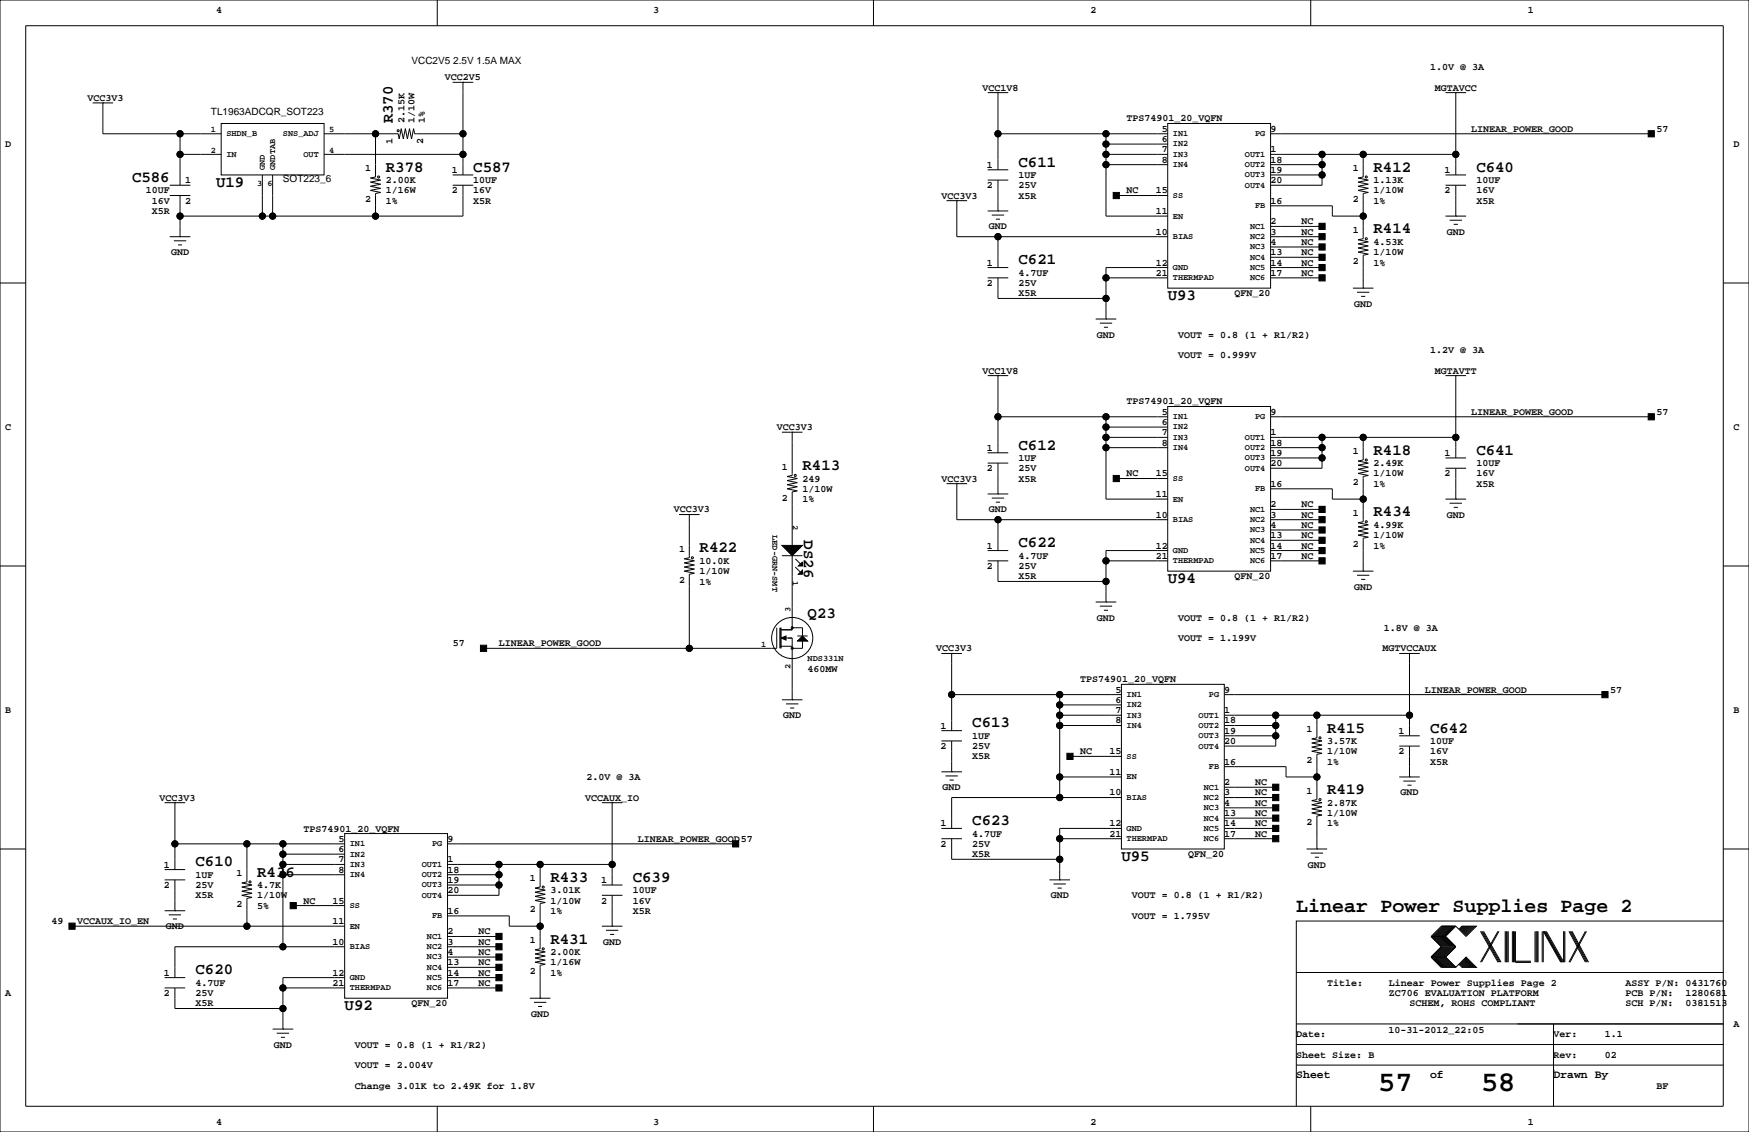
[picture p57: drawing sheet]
<svg xmlns="http://www.w3.org/2000/svg" width="432mm" height="279mm" viewBox="0 0 432 279" stroke-linecap="round" stroke-linejoin="round" font-family="sans-serif">
<defs><g id="words">
<g font-size="7.1">
<text x="340.3" y="269.3">57</text>
<text x="365.7" y="269.3">58</text>
</g>
<text font-size="4.9" x="320" y="225.1">Linear Power Supplies Page 2</text>
<g font-size="3.9">
<text x="97" y="30.5" transform="rotate(-90 97 30.5)">R370</text>
<text x="251.5" y="41.1">C611</text>
<text x="32.6" y="44.9">C586</text>
<text x="53.3" y="46.2">U19</text>
<text x="95.2" y="42.4">R378</text>
<text x="116.8" y="42.4">C587</text>
<text x="339.1" y="42.4">R412</text>
<text x="364.5" y="42.4">C640</text>
<text x="339.1" y="57.6">R414</text>
<text x="251.5" y="65.2">C621</text>
<text x="288.3" y="74.1">U93</text>
<text x="251.5" y="111">C612</text>
<text x="339.1" y="112.2">R418</text>
<text x="364.5" y="112.2">C641</text>
<text x="198.1" y="116">R413</text>
<text x="339.1" y="127.5">R434</text>
<text x="172.7" y="136.4">R422</text>
<text x="198.5" y="133.3" transform="rotate(90 198.5 133.3)">DS26</text>
<text x="251.5" y="135.1">C622</text>
<text x="288.3" y="144">U94</text>
<text x="199.4" y="152.6">Q23</text>
<text x="240" y="179.5">C613</text>
<text x="327.7" y="180.8">R415</text>
<text x="353.1" y="180.8">C642</text>
<text x="327.7" y="196.1">R419</text>
<text x="240" y="203.7">C623</text>
<text x="48.3" y="213.8">C610</text>
<text x="276.9" y="212.6">U95</text>
<text x="63.5" y="216.4">R436</text>
<text x="135.9" y="217.6">R433</text>
<text x="156.2" y="217.6">C639</text>
<text x="135.9" y="232.9">R431</text>
<text x="48.3" y="240.5">C620</text>
<text x="85.1" y="249.4">U92</text>
</g>
<g font-size="2.8">
<text x="320" y="266.1">Sheet</text>
<text x="353.1" y="266.1">of</text>
<text x="383.5" y="266.1">Drawn By</text>
</g>
<g font-size="2.5">
<text x="53.3" y="3.3">4</text>
<text x="161.3" y="3.3">3</text>
<text x="269.2" y="3.3">2</text>
<text x="377.2" y="3.3">1</text>
<text x="101.6" y="15.8">VCC2V5 2.5V 1.5A MAX</text>
<text x="353.1" y="17.3">1.0V @ 3A</text>
<text x="109.9" y="19.8">VCC2V5</text>
<text x="242.6" y="22.4">VCC1V8</text>
<text x="354.2" y="22.4">MGTAVCC</text>
<text x="21.6" y="24.9">VCC3V3</text>
<text x="52.1" y="28.5">TL1963ADCQR_SOT223</text>
<text x="278.1" y="30">TPS74901_20_VQFN</text>
<text x="96.9" y="35.6" transform="rotate(-90 96.9 35.6)">1</text>
<text x="99.8" y="30.5" transform="rotate(-90 99.8 30.5)">2.15K</text>
<text x="102.4" y="30.5" transform="rotate(-90 102.4 30.5)">1/10W</text>
<text x="104.5" y="35.6" transform="rotate(-90 104.5 35.6)">2</text>
<text x="104.9" y="30.5" transform="rotate(-90 104.9 30.5)">1%</text>
<text x="286.8" y="35.1">6</text>
<text x="286.8" y="32.5">5</text>
<text x="313.7" y="32.5">9</text>
<text x="363.2" y="32.5">LINEAR_POWER_GOOD</text>
<text x="408.9" y="32.5">57</text>
<text x="1.3" y="36.3">D</text>
<text x="243.6" y="41.4">1</text>
<text x="286.8" y="40.1">8</text>
<text x="286.8" y="37.6">7</text>
<text x="313.7" y="40.1">18</text>
<text x="313.7" y="37.6">1</text>
<text x="428" y="36.3">D</text>
<text x="36" y="47.8">10UF</text>
<text x="45.7" y="45.2">1</text>
<text x="69.8" y="45">SOT223_6</text>
<text x="90.2" y="42.3">1</text>
<text x="95.2" y="45.2">2.00K</text>
<text x="95.2" y="47.8">1/16W</text>
<text x="111.5" y="47.8">2</text>
<text x="111.5" y="42.7">1</text>
<text x="116.8" y="45.2">10UF</text>
<text x="116.8" y="47.8">16V</text>
<text x="243.6" y="46.5">2</text>
<text x="251.5" y="46.5">25V</text>
<text x="251.5" y="43.9">1UF</text>
<text x="278.1" y="47.8">NC</text>
<text x="285.3" y="47.8">15</text>
<text x="313.7" y="45.2">20</text>
<text x="313.7" y="42.7">19</text>
<text x="334" y="42.3">1</text>
<text x="339.1" y="45.2">1.13K</text>
<text x="339.1" y="47.8">1/10W</text>
<text x="356.7" y="42.7">1</text>
<text x="356.7" y="47.8">2</text>
<text x="364.5" y="47.8">16V</text>
<text x="364.5" y="45.2">10UF</text>
<text x="37.5" y="50.3">16V</text>
<text x="37.5" y="52.8">X5R</text>
<text x="45.7" y="50.3">2</text>
<text x="90.2" y="49.9">2</text>
<text x="95.2" y="50.3">1%</text>
<text x="116.8" y="50.3">X5R</text>
<text x="232.4" y="49">VCC3V3</text>
<text x="251.5" y="49">X5R</text>
<text x="285.3" y="52.8">11</text>
<text x="313.7" y="50.3">16</text>
<text x="334" y="49.9">2</text>
<text x="339.1" y="50.3">1%</text>
<text x="364.5" y="50.3">X5R</text>
<text x="244.2" y="56.6">GND</text>
<text x="285.3" y="57.9">10</text>
<text x="313.7" y="57.9">3</text>
<text x="313.7" y="55.4">2</text>
<text x="321.3" y="57.9">NC</text>
<text x="321.3" y="55.4">NC</text>
<text x="334" y="57.5">1</text>
<text x="357.2" y="57.9">GND</text>
<text x="42.2" y="63">GND</text>
<text x="243.6" y="65.5">1</text>
<text x="285.3" y="65.5">12</text>
<text x="313.7" y="65.5">14</text>
<text x="313.7" y="63">13</text>
<text x="313.7" y="60.5">4</text>
<text x="321.3" y="60.5">NC</text>
<text x="321.3" y="63">NC</text>
<text x="321.3" y="65.5">NC</text>
<text x="334" y="65.1">2</text>
<text x="339.1" y="60.5">4.53K</text>
<text x="339.1" y="63">1/10W</text>
<text x="339.1" y="65.5">1%</text>
<text x="243.6" y="70.6">2</text>
<text x="251.5" y="68.1">4.7UF</text>
<text x="251.5" y="70.6">25V</text>
<text x="285.3" y="68.1">21</text>
<text x="313.7" y="68.1">17</text>
<text x="321.3" y="68.1">NC</text>
<text x="251.5" y="73.2">X5R</text>
<text x="304.8" y="73.2">QFN_20</text>
<text x="334.3" y="75.7">GND</text>
<text x="270.8" y="83.3">GND</text>
<text x="290.8" y="83.3">VOUT = 0.8 (1 + R1/R2)</text>
<text x="290.8" y="88.4">VOUT = 0.999V</text>
<text x="353.1" y="87.1">1.2V @ 3A</text>
<text x="242.6" y="92.2">VCC1V8</text>
<text x="354.2" y="92.2">MGTAVTT</text>
<text x="278.1" y="99.8">TPS74901_20_VQFN</text>
<text x="1.3" y="106.2">C</text>
<text x="191.8" y="106.2">VCC3V3</text>
<text x="286.8" y="102.4">5</text>
<text x="286.8" y="104.9">6</text>
<text x="286.8" y="107.4">7</text>
<text x="313.7" y="107.4">1</text>
<text x="313.7" y="102.4">9</text>
<text x="363.2" y="102.4">LINEAR_POWER_GOOD</text>
<text x="408.9" y="102.4">57</text>
<text x="428" y="106.2">C</text>
<text x="243.6" y="111.3">1</text>
<text x="251.5" y="113.8">1UF</text>
<text x="286.8" y="110">8</text>
<text x="313.7" y="110">18</text>
<text x="313.7" y="112.5">19</text>
<text x="334" y="112.1">1</text>
<text x="356.7" y="112.5">1</text>
<text x="193" y="115.9">1</text>
<text x="198.1" y="118.9">249</text>
<text x="232.4" y="118.9">VCC3V3</text>
<text x="243.6" y="116.3">2</text>
<text x="251.5" y="116.3">25V</text>
<text x="251.5" y="118.9">X5R</text>
<text x="278.1" y="117.6">NC</text>
<text x="285.3" y="117.6">15</text>
<text x="313.7" y="115.1">20</text>
<text x="334" y="119.7">2</text>
<text x="339.1" y="115.1">2.49K</text>
<text x="339.1" y="117.6">1/10W</text>
<text x="356.7" y="117.6">2</text>
<text x="364.5" y="115.1">10UF</text>
<text x="364.5" y="117.6">16V</text>
<text x="193" y="123.5">2</text>
<text x="198.1" y="121.4">1/10W</text>
<text x="198.1" y="124">1%</text>
<text x="285.3" y="122.7">11</text>
<text x="313.7" y="120.1">16</text>
<text x="313.7" y="125.2">2</text>
<text x="321.3" y="125.2">NC</text>
<text x="339.1" y="120.1">1%</text>
<text x="364.5" y="120.1">X5R</text>
<text x="166.4" y="126.5">VCC3V3</text>
<text x="244.2" y="126.5">GND</text>
<text x="285.3" y="127.8">10</text>
<text x="313.7" y="127.8">3</text>
<text x="313.7" y="130.3">4</text>
<text x="321.3" y="130.3">NC</text>
<text x="321.3" y="127.8">NC</text>
<text x="334" y="127.3">1</text>
<text x="339.1" y="130.3">4.99K</text>
<text x="357.2" y="127.8">GND</text>
<text x="167.6" y="136.2">1</text>
<text x="243.6" y="135.4">1</text>
<text x="251.5" y="137.9">4.7UF</text>
<text x="285.3" y="135.4">12</text>
<text x="285.3" y="137.9">21</text>
<text x="313.7" y="132.8">13</text>
<text x="313.7" y="135.4">14</text>
<text x="313.7" y="137.9">17</text>
<text x="321.3" y="137.9">NC</text>
<text x="321.3" y="135.4">NC</text>
<text x="321.3" y="132.8">NC</text>
<text x="334" y="135">2</text>
<text x="339.1" y="132.8">1/10W</text>
<text x="339.1" y="135.4">1%</text>
<text x="167.6" y="143.9">2</text>
<text x="172.7" y="141.7">1/10W</text>
<text x="172.7" y="139.2">10.0K</text>
<text x="243.6" y="140.5">2</text>
<text x="251.5" y="143">X5R</text>
<text x="251.5" y="140.5">25V</text>
<text x="304.8" y="143">QFN_20</text>
<text x="172.7" y="144.3">1%</text>
<text x="334.3" y="145.5">GND</text>
<text x="270.8" y="153.2">GND</text>
<text x="290.8" y="153.2">VOUT = 0.8 (1 + R1/R2)</text>
<text x="341.6" y="155.7">1.8V @ 3A</text>
<text x="111.8" y="159.5">57</text>
<text x="123.2" y="159.5">LINEAR_POWER_GOOD</text>
<text x="231.1" y="160.8">VCC3V3</text>
<text x="290.8" y="158.2">VOUT = 1.199V</text>
<text x="341.3" y="160.8">MGTVCCAUX</text>
<text x="199.4" y="165.9">460MW</text>
<text x="266.7" y="168.4">TPS74901_20_VQFN</text>
<text x="275.4" y="173.5">6</text>
<text x="275.4" y="170.9">5</text>
<text x="302.3" y="170.9">9</text>
<text x="351.8" y="170.9">LINEAR_POWER_GOOD</text>
<text x="397.5" y="170.9">57</text>
<text x="1.3" y="176">B</text>
<text x="193.4" y="177.3">GND</text>
<text x="232.2" y="179.8">1</text>
<text x="275.4" y="178.6">8</text>
<text x="275.4" y="176">7</text>
<text x="302.3" y="178.6">18</text>
<text x="302.3" y="176">1</text>
<text x="428" y="176">B</text>
<text x="232.2" y="184.9">2</text>
<text x="240" y="184.9">25V</text>
<text x="240" y="182.4">1UF</text>
<text x="302.3" y="183.6">20</text>
<text x="302.3" y="181.1">19</text>
<text x="322.6" y="180.7">1</text>
<text x="327.7" y="183.6">3.57K</text>
<text x="345.2" y="181.1">1</text>
<text x="353.1" y="183.6">10UF</text>
<text x="240" y="187.5">X5R</text>
<text x="266.7" y="186.2">NC</text>
<text x="273.9" y="186.2">15</text>
<text x="273.9" y="191.3">11</text>
<text x="302.3" y="188.7">16</text>
<text x="322.6" y="188.3">2</text>
<text x="327.7" y="186.2">1/10W</text>
<text x="327.7" y="188.7">1%</text>
<text x="345.2" y="186.2">2</text>
<text x="353.1" y="188.7">X5R</text>
<text x="353.1" y="186.2">16V</text>
<text x="39.4" y="197.6">VCC3V3</text>
<text x="144.5" y="197.6">VCCAUX_IO</text>
<text x="144.8" y="192.5">2.0V @ 3A</text>
<text x="232.7" y="195.1">GND</text>
<text x="273.9" y="196.3">10</text>
<text x="302.3" y="196.3">3</text>
<text x="302.3" y="193.8">2</text>
<text x="309.9" y="196.3">NC</text>
<text x="309.9" y="193.8">NC</text>
<text x="322.6" y="195.9">1</text>
<text x="345.8" y="196.3">GND</text>
<text x="232.2" y="204">1</text>
<text x="273.9" y="204">12</text>
<text x="302.3" y="204">14</text>
<text x="302.3" y="201.4">13</text>
<text x="302.3" y="198.9">4</text>
<text x="309.9" y="198.9">NC</text>
<text x="309.9" y="201.4">NC</text>
<text x="309.9" y="204">NC</text>
<text x="322.6" y="203.5">2</text>
<text x="327.7" y="198.9">2.87K</text>
<text x="327.7" y="201.4">1/10W</text>
<text x="327.7" y="204">1%</text>
<text x="74.9" y="205.2">TPS74901_20_VQFN</text>
<text x="83.6" y="207.8">5</text>
<text x="110.5" y="207.8">9</text>
<text x="157.5" y="207.8">LINEAR_POWER_GOOD57</text>
<text x="232.2" y="209">2</text>
<text x="240" y="206.5">4.7UF</text>
<text x="240" y="209">25V</text>
<text x="273.9" y="206.5">21</text>
<text x="302.3" y="206.5">17</text>
<text x="309.9" y="206.5">NC</text>
<text x="40.4" y="214.1">1</text>
<text x="83.6" y="210.3">6</text>
<text x="83.6" y="212.9">7</text>
<text x="83.6" y="215.4">8</text>
<text x="110.5" y="212.9">1</text>
<text x="110.5" y="215.4">18</text>
<text x="240" y="211.6">X5R</text>
<text x="293.4" y="211.6">QFN_20</text>
<text x="322.9" y="214.1">GND</text>
<text x="40.4" y="219.2">2</text>
<text x="48.3" y="216.7">1UF</text>
<text x="48.3" y="219.2">25V</text>
<text x="48.3" y="221.7">X5R</text>
<text x="58.4" y="216.2">1</text>
<text x="63.5" y="219.2">4.7K</text>
<text x="63.5" y="221.7">1/10W</text>
<text x="110.5" y="217.9">19</text>
<text x="110.5" y="220.5">20</text>
<text x="130.8" y="217.5">1</text>
<text x="135.9" y="220.5">3.01K</text>
<text x="148.4" y="217.9">1</text>
<text x="156.2" y="220.5">10UF</text>
<text x="259.4" y="221.7">GND</text>
<text x="279.4" y="221.7">VOUT = 0.8 (1 + R1/R2)</text>
<text x="58.4" y="223.9">2</text>
<text x="63.5" y="224.3">5%</text>
<text x="74.9" y="223">NC</text>
<text x="82.1" y="223">15</text>
<text x="110.5" y="225.6">16</text>
<text x="130.8" y="225.1">2</text>
<text x="135.9" y="223">1/10W</text>
<text x="135.9" y="225.6">1%</text>
<text x="148.4" y="223">2</text>
<text x="156.2" y="223">16V</text>
<text x="156.2" y="225.6">X5R</text>
<text x="279.4" y="226.8">VOUT = 1.795V</text>
<text x="12.7" y="228.1">49</text>
<text x="19" y="228.1">VCCAUX_IO_EN</text>
<text x="41" y="229.4">GND</text>
<text x="82.1" y="233.2">10</text>
<text x="82.1" y="228.1">11</text>
<text x="110.5" y="230.6">2</text>
<text x="110.5" y="233.2">3</text>
<text x="118.1" y="230.6">NC</text>
<text x="118.1" y="233.2">NC</text>
<text x="130.8" y="232.8">1</text>
<text x="148.9" y="233.2">GND</text>
<text x="110.5" y="235.7">4</text>
<text x="110.5" y="238.3">13</text>
<text x="118.1" y="238.3">NC</text>
<text x="118.1" y="235.7">NC</text>
<text x="135.9" y="235.7">2.00K</text>
<text x="135.9" y="238.3">1/16W</text>
<text x="1.3" y="245.9">A</text>
<text x="40.4" y="245.9">2</text>
<text x="40.4" y="240.8">1</text>
<text x="48.3" y="245.9">25V</text>
<text x="48.3" y="243.3">4.7UF</text>
<text x="82.1" y="240.8">12</text>
<text x="82.1" y="243.3">21</text>
<text x="110.5" y="240.8">14</text>
<text x="110.5" y="243.3">17</text>
<text x="118.1" y="243.3">NC</text>
<text x="118.1" y="240.8">NC</text>
<text x="130.8" y="240.4">2</text>
<text x="135.9" y="240.8">1%</text>
<text x="327.7" y="243.3">Title:</text>
<text x="342.9" y="245.9">ZC706 EVALUATION PLATFORM</text>
<text x="342.9" y="243.3">Linear Power Supplies Page 2</text>
<text x="401.3" y="243.3">ASSY P/N: 0431760</text>
<text x="401.3" y="245.9">PCB P/N:</text>
<text x="416.1" y="245.9">1280681</text>
<text x="48.3" y="248.4">X5R</text>
<text x="101.6" y="248.4">QFN_20</text>
<text x="131.1" y="251">GND</text>
<text x="348" y="248.4">SCHEM, ROHS COMPLIANT</text>
<text x="401.3" y="248.4">SCH P/N:</text>
<text x="416.1" y="248.4">0381513</text>
<text x="320" y="256">Date:</text>
<text x="342.8" y="255">10-31-2012_22:05</text>
<text x="383.5" y="256">Ver:</text>
<text x="396.2" y="256">1.1</text>
<text x="428" y="253.5">A</text>
<text x="67.6" y="258.6">GND</text>
<text x="87.6" y="258.6">VOUT = 0.8 (1 + R1/R2)</text>
<text x="87.6" y="263.7">VOUT = 2.004V</text>
<text x="320" y="261.1">Sheet Size: B</text>
<text x="383.5" y="261.1">Rev:</text>
<text x="396.2" y="261.1">02</text>
<text x="87.6" y="268.7">Change 3.01K to 2.49K for 1.8V</text>
<text x="408.9" y="268.7">BF</text>
<text x="53.3" y="277.6">4</text>
<text x="161.3" y="277.6">3</text>
<text x="269.2" y="277.6">2</text>
<text x="377.2" y="277.6">1</text>
</g>
<g font-size="2.1">
<text x="52.1" y="32.6">1</text>
<text x="55.9" y="33.6">SHDN_B</text>
<text x="69.8" y="33.6">SNS_ADJ</text>
<text x="81.3" y="32.6">5</text>
<text x="289.6" y="33.6">IN1</text>
<text x="309.9" y="33.6">PG</text>
<text x="52.1" y="37.7">2</text>
<text x="55.9" y="38.7">IN</text>
<text x="65.4" y="41.9" transform="rotate(-90 65.4 41.9)">GND</text>
<text x="67.9" y="41.9" transform="rotate(-90 67.9 41.9)">GNDTAB</text>
<text x="74.9" y="38.7">OUT</text>
<text x="81.3" y="37.7">4</text>
<text x="289.6" y="36.2">IN2</text>
<text x="289.6" y="38.7">IN3</text>
<text x="289.6" y="41.2">IN4</text>
<text x="307.3" y="38.7">OUT1</text>
<text x="307.3" y="41.2">OUT2</text>
<text x="63.5" y="45.8">3</text>
<text x="66" y="45.8">6</text>
<text x="307.3" y="43.8">OUT3</text>
<text x="307.3" y="46.3">OUT4</text>
<text x="289.6" y="53.9">EN</text>
<text x="289.6" y="48.9">SS</text>
<text x="309.9" y="51.4">FB</text>
<text x="289.6" y="59">BIAS</text>
<text x="308.6" y="56.5">NC1</text>
<text x="308.6" y="59">NC2</text>
<text x="308.6" y="61.6">NC3</text>
<text x="308.6" y="64.1">NC4</text>
<text x="289.6" y="66.6">GND</text>
<text x="289.6" y="69.2">THERMPAD</text>
<text x="308.6" y="66.6">NC5</text>
<text x="308.6" y="69.2">NC6</text>
<text x="289.6" y="103.5">IN1</text>
<text x="289.6" y="106">IN2</text>
<text x="309.9" y="103.5">PG</text>
<text x="289.6" y="108.5">IN3</text>
<text x="289.6" y="111.1">IN4</text>
<text x="307.3" y="108.5">OUT1</text>
<text x="307.3" y="111.1">OUT2</text>
<text x="307.3" y="113.6">OUT3</text>
<text x="289.6" y="118.7">SS</text>
<text x="307.3" y="116.2">OUT4</text>
<text x="289.6" y="123.8">EN</text>
<text x="309.9" y="121.2">FB</text>
<text x="195.8" y="129.5" transform="rotate(90 195.8 129.5)">2</text>
<text x="289.6" y="128.9">BIAS</text>
<text x="308.6" y="126.3">NC1</text>
<text x="308.6" y="128.9">NC2</text>
<text x="308.6" y="131.4">NC3</text>
<text x="190.7" y="132.1" transform="rotate(90 190.7 132.1)">LED-GRN-SMT</text>
<text x="289.6" y="136.5">GND</text>
<text x="308.6" y="133.9">NC4</text>
<text x="308.6" y="136.5">NC5</text>
<text x="195.8" y="143.5" transform="rotate(90 195.8 143.5)">1</text>
<text x="289.6" y="139">THERMPAD</text>
<text x="308.6" y="139">NC6</text>
<text x="195.1" y="151.1" transform="rotate(-90 195.1 151.1)">3</text>
<text x="188" y="159.6">1</text>
<text x="195.1" y="165.1" transform="rotate(-90 195.1 165.1)">2</text>
<text x="199.4" y="163.1">NDS331N</text>
<text x="278.1" y="172">IN1</text>
<text x="298.4" y="172">PG</text>
<text x="278.1" y="174.6">IN2</text>
<text x="278.1" y="177.1">IN3</text>
<text x="278.1" y="179.7">IN4</text>
<text x="295.9" y="177.1">OUT1</text>
<text x="295.9" y="179.7">OUT2</text>
<text x="295.9" y="182.2">OUT3</text>
<text x="295.9" y="184.7">OUT4</text>
<text x="278.1" y="187.3">SS</text>
<text x="298.4" y="189.8">FB</text>
<text x="278.1" y="197.4">BIAS</text>
<text x="278.1" y="192.4">EN</text>
<text x="297.2" y="194.9">NC1</text>
<text x="297.2" y="197.4">NC2</text>
<text x="297.2" y="200">NC3</text>
<text x="297.2" y="202.5">NC4</text>
<text x="86.4" y="208.9">IN1</text>
<text x="106.7" y="208.9">PG</text>
<text x="278.1" y="205.1">GND</text>
<text x="278.1" y="207.6">THERMPAD</text>
<text x="297.2" y="205.1">NC5</text>
<text x="297.2" y="207.6">NC6</text>
<text x="86.4" y="211.4">IN2</text>
<text x="86.4" y="214">IN3</text>
<text x="104.1" y="214">OUT1</text>
<text x="86.4" y="216.5">IN4</text>
<text x="104.1" y="216.5">OUT2</text>
<text x="104.1" y="219">OUT3</text>
<text x="104.1" y="221.6">OUT4</text>
<text x="86.4" y="224.1">SS</text>
<text x="106.7" y="226.7">FB</text>
<text x="86.4" y="229.2">EN</text>
<text x="105.4" y="231.7">NC1</text>
<text x="86.4" y="234.3">BIAS</text>
<text x="105.4" y="234.3">NC2</text>
<text x="105.4" y="236.8">NC3</text>
<text x="105.4" y="239.4">NC4</text>
<text x="86.4" y="241.9">GND</text>
<text x="86.4" y="244.4">THERMPAD</text>
<text x="105.4" y="241.9">NC5</text>
<text x="105.4" y="244.4">NC6</text>
</g>
</g></defs>
<g fill="none" stroke="#000" stroke-width=".25">
<path d="M0 0h431.8v279.4h-431.8zM6.3 6.4h419.1v266.6h-419.1zM107.9 0v6.4M215.6 0v6.4M323.6 0v6.4M22.9 25.4h5M25.4 25.4h.1M25.4 25.4v7.6h29.2M44.4 38.1h10.2M44.4 33v12.7M54.6 30.5h25.4v12.7h-25.4zM80 38.1h34.3"/>
<path d="M80 33h18.3l.3 1.3 .5-2.5 .5 2.5 .5-2.5 .5 2.5 .5-2.5 .5 2.5 .5-2.5 .3 1.2h11.9M92.7 33v10.7l-1.3 .2 2.6 .5-2.6 .6 2.6 .5-2.6 .5 2.6 .5-2.6 .5 2.6 .5-1.3 .3v5.5M111.8 20.3h5M114.3 20.3h.1M114.3 20.3v22.9M243.8 22.9h5.1M246.4 22.9h.1M246.4 22.9v19M246.4 33h41.9M273 38.1h15.3M273 35.6h15.3M273 33v20.3h15.3"/>
<path d="M288.3 30.5h25.4v40.6h-25.4zM313.7 38.1h45.7M313.7 33h94M326.4 38.1v7.6h-12.7M336.5 38.1v5.6l-1.2 .2 2.5 .5-2.5 .6 2.5 .5-2.5 .5 2.5 .5-2.5 .5 2.5 .5-1.3 .3v11.1l-1.2 .3 2.5 .5-2.5 .5 2.5 .5-2.5 .5 2.5 .5-2.5 .5 2.5 .5-1.3 .3v8.1M356.9 22.9h5M359.4 22.9h.1M359.4 22.9v20.3M41.9 58.4h5.1M41.9 45.7h5.1M41.9 48.3h5.1M42.9 59.4h3.1"/>
<path d="M44.4 58.4h.1M44.4 48.3v10.1M64.8 43.2v10.1M67.3 43.2v10.1M111.8 43.2h5M111.8 45.7h5M114.3 45.7v7.6h-69.9M233.7 49.5h5.1M236.2 49.5h.1M236.2 49.5v8.9h52.1M243.8 44.4h5.1M243.8 41.9h5.1"/>
<path d="M243.8 52.1h5.1M244.9 53.1h3M245.9 54.1h1M246.4 52.1h.1M246.4 44.4v7.7M246.4 58.4v7.6M273 40.6h15.3M275.6 48.3h12.7M313.7 58.4h12.7M313.7 40.6h12.7M313.7 50.8h15.2v2.5h7.6M313.7 55.9h12.7"/>
<path d="M313.7 43.2h12.7M356.9 53.3h5M356.9 43.2h5M356.9 45.7h5M357.9 54.4h3M358.9 55.4h1M359.4 53.3h.1M359.4 45.7v7.6M0 69.8h6.3M43.9 60.5h1.1M243.8 66h5.1M243.8 68.6h5.1"/>
<path d="M246.4 68.6v5.1h26.6M270.5 78.7h5.1M271.5 79.8h3.1M273 78.7h.1M273 68.6h15.3M288.3 66h-15.3v12.7M313.7 66h12.7M313.7 61h12.7M313.7 63.5h12.7M313.7 68.6h12.7M334 71.1h5.1M335 72.1h3.1"/>
<path d="M336 73.2h1.1M336.5 71.1h.1M425.4 69.8h6.4M243.8 92.7h5.1M246.4 92.7h.1M246.4 92.7v19.1M272.5 80.8h1.1M356.9 92.7h5M359.4 92.7h.1M359.4 92.7v20.3M193 106.7h5.1M195.6 106.7h.1"/>
<path d="M195.6 106.7v10.6l-1.3 .3 2.5 .5-2.5 .5 2.5 .5-2.5 .5 2.5 .5-2.5 .6 2.5 .5-1.2 .2v13.2M233.7 119.4h5.1M236.2 119.4h.1M236.2 119.4v8.9h52.1M243.8 114.3h5.1M243.8 111.8h5.1M246.4 114.3v7.6M246.4 102.9h41.9M273 102.9v20.3h15.3M273 107.9h15.3M273 110.5h15.3M273 105.4h15.3"/>
<path d="M275.6 118.1h12.7M288.3 100.3h25.4v40.7h-25.4zM313.7 107.9h45.7M313.7 110.5h12.7M313.7 113h12.7M313.7 102.9h94M326.4 107.9v7.7h-12.7M336.5 107.9v5.6l-1.2 .3 2.5 .5-2.5 .5 2.5 .5-2.5 .5 2.5 .5-2.5 .5 2.5 .5-1.3 .3v11.2l-1.2 .2 2.5 .5-2.5 .5 2.5 .6-2.5 .5 2.5 .5-2.5 .5 2.5 .5-1.3 .2v8.2M356.9 113h5M356.9 115.6h5M359.4 115.6v7.6M0 139.7h6.3"/>
<path d="M167.6 127h5.1M170.2 127h.1M170.2 127v10.7l-1.3 .2 2.5 .5-2.5 .5 2.5 .5-2.5 .6 2.5 .5-2.5 .5 2.5 .5-1.2 .2v18.3M193 137.2h5.1M195.6 137.2v18.2h-2.8M196.3 137.9l1.3 1.3M196.3 140l1.3 1.2M243.8 138.4h5.1M243.8 135.9h5.1M243.8 121.9h5.1M244.9 122.9h3M245.9 124h1"/>
<path d="M246.4 121.9h.1M246.4 128.3v7.6M246.4 138.4v5.1h26.6M273 138.4h15.3M288.3 135.9h-15.3v12.7M313.7 138.4h12.7M313.7 135.9h12.7M313.7 128.3h12.7M313.7 130.8h12.7M313.7 133.3h12.7M313.7 125.7h12.7M313.7 120.7h15.2v2.5h7.6"/>
<path d="M356.9 123.2h5M357.9 124.2h3M358.9 125.2h1M359.4 123.2h.1M425.4 139.7h6.4M191.8 154.9v5.1h-72.4M192.5 154.9v5.1M192.8 154.9v5.1M192.8 159.5h2.8M194.1 157.5h1.5v15.2M195.6 154.9h2.5v2.1M196.8 157h2.6"/>
<path d="M198.1 158.2v1.8h-2.5M270.5 148.6h5.1M271.5 149.6h3.1M272.5 150.6h1.1M273 148.6h.1M334 141h5.1M335 142h3.1M336 143h1.1M336.5 141h.1M193 172.7h5.1M194.1 173.7h3M195.1 174.8h1"/>
<path d="M195.6 172.7h.1M232.4 161.3h5.1M234.9 161.3h.1M234.9 161.3v19M234.9 171.4h42M261.6 171.4v25.4M261.6 179.1h15.3M261.6 176.5h15.3M261.6 174h15.3M276.9 168.9h25.4v40.6h-25.4zM302.3 179.1h12.7M302.3 176.5h45.7"/>
<path d="M302.3 171.4h93.9M315 176.5v7.6h-12.7M325.1 176.5v5.6l-1.3 .3 2.6 .5-2.6 .5 2.6 .5-2.6 .5 2.6 .5-2.6 .5 2.6 .5-1.3 .3v11.2l-1.3 .2 2.6 .5-2.6 .5 2.6 .5-2.6 .5 2.6 .6-2.6 .5 2.6 .5-1.3 .2v8.1M345.4 161.3h5.1M348 161.3h.1M348 161.3v20.3M40.6 198.1h5.1M43.2 198.1h.1M43.2 198.1v16.5M148.6 198.1h5.1M151.1 198.1h.1M151.1 198.1v20.3"/>
<path d="M232.4 182.9h5.1M232.4 180.3h5.1M232.4 190.5h5.1M233.4 191.5h3.1M234.4 192.5h1.1M234.9 190.5h.1M234.9 182.9v7.6M261.6 191.8h15.3M264.2 186.7h12.7M276.9 196.8h-42v7.7M302.3 189.2h15.2v2.6h7.6M302.3 196.8h12.7"/>
<path d="M302.3 194.3h12.7M302.3 199.4h12.7M302.3 181.6h12.7M345.4 191.8h5.1M345.4 181.6h5.1M345.4 184.1h5.1M346.5 192.8h3M347.5 193.8h1M348 191.8h.1M348 184.1v7.7M0 209.5h6.3M40.6 217.2h5.1"/>
<path d="M40.6 214.6h5.1M43.2 217.2v7.6M43.2 208.3h41.9M61 208.3v9.4l-1.3 .2 2.5 .5-2.5 .5 2.5 .6-2.5 .5 2.5 .5-2.5 .5 2.5 .5-1.2 .2v6.9M69.8 208.3v25.4M69.8 213.4h15.3M69.8 215.9h15.3M69.8 210.8h15.3M85.1 205.7h25.4v40.7h-25.4zM110.5 213.4h40.6M110.5 215.9h12.7M110.5 218.4h12.7"/>
<path d="M110.5 208.3h71.1M123.2 213.4v7.6h-12.7M133.3 213.4v5.5l-1.2 .3 2.5 .5-2.5 .5 2.5 .5-2.5 .5 2.5 .5-2.5 .5 2.5 .6-1.3 .2v11.2l-1.2 .2 2.5 .5-2.5 .6 2.5 .5-2.5 .5 2.5 .5-2.5 .5 2.5 .5-1.3 .3v8.1M148.6 218.4h5.1M232.4 204.5h5.1M232.4 207h5.1M234.9 207v5.1h26.7M259.1 217.2h5.1M260.1 218.2h3M261.1 219.2h1M261.6 217.2h.1M261.6 207h15.3"/>
<path d="M276.9 204.5h-15.3v12.7M302.3 204.5h12.7M302.3 201.9h12.7M302.3 207h12.7M322.6 209.5h5.1M323.6 210.6h3M324.6 211.6h1M325.1 209.5h.1M425.4 209.5h6.4M17.8 228.6h67.3M40.6 224.8h5.1M41.7 225.8h3"/>
<path d="M42.7 226.8h1M43.2 224.8h.1M72.4 223.5h12.7M85.1 233.7h-41.9v7.6M110.5 233.7h12.7M110.5 236.2h12.7M110.5 238.8h12.7M110.5 231.1h12.7M110.5 226.1h15.2v2.5h7.6M148.6 228.6h5.1M148.6 221h5.1M149.6 229.6h3.1"/>
<path d="M150.6 230.6h1M151.1 228.6h.1M151.1 221v7.6M353.3 236.2h3.6M353.3 236.2l2.6 2.6h3.5M353.3 231.1h3.6M353.3 231.1l2.6 2.6-2.6 2.5M356.1 228.6l-2.5 2.5 2.5 2.6-2.5 2.5 2.5 2.6M356.4 228.6l-2.6 2.5 2.6 2.6-2.6 2.5 2.6 2.6M356.6 228.6l-2.5 2.5 2.5 2.6-2.5 2.5 2.5 2.6M356.9 228.6l-2.6 2.5 2.6 2.6-2.6 2.5 2.6 2.6M356.9 231.1l2.5 2.6-2.5 2.5"/>
<path d="M356.9 236.2l2.5 2.6M357.1 228.6l-2.5 2.5 2.5 2.6-2.5 2.5 2.5 2.6M357.4 228.6l-2.6 2.5 2.6 2.6-2.6 2.5 2.6 2.6M357.6 228.6l-2.5 2.5 2.5 2.6-2.5 2.5 2.5 2.6M357.9 228.6l-2.6 2.5 2.6 2.6-2.6 2.5 2.6 2.6M358.1 228.6l-2.5 2.5 2.5 2.6-2.5 2.5 2.5 2.6M358.4 228.6l-2.5 2.5 2.5 2.6-2.5 2.5 2.5 2.6M358.6 228.6l-2.5 2.5 2.5 2.6-2.5 2.5 2.5 2.6M358.9 228.6l-2.5 2.5 2.5 2.6-2.5 2.5 2.5 2.6M359.2 228.6l-2.6 2.5 2.6 2.6-2.6 2.5 2.6 2.6M359.4 228.6l2.5 2.5 2.6-2.5h-3.6l-.7 .8M359.4 228.6h-3.5l-2.6 2.5"/>
<path d="M359.4 228.6l-2.5 2.5M360.2 238l.7 .8h3.6l-2.6-2.6-2.5 2.6M360.4 237.7l1 1.1M360.4 238l.8 .8M360.7 237.5l1.2 1.3M360.7 237.7l1 1.1M360.9 237.2l1.6 1.6M360.9 237.5l1.3 1.3M361.2 237l1.8 1.8M361.2 237.2l1.5 1.6M361.2 228.6l-.8 .8M361.4 236.7l2.1 2.1"/>
<path d="M361.4 237l1.8 1.8M361.4 228.6l-1 1M361.7 236.5l2.3 2.3M361.7 236.7l2 2.1M361.7 228.6l-1 1M361.9 236.5l2.3 2.3M361.9 228.6l-1.2 1.3M362.2 228.6l-1.3 1.3M362.5 228.6l-1.6 1.5M362.7 228.6l-1.5 1.5M363 228.6l-1.8 1.8M363.2 228.6l-1.8 1.8"/>
<path d="M363.5 228.6l-2.1 2M363.7 228.6l-2 2M364 228.6l-2.3 2.3M364.2 228.6l-2.3 2.3M365.5 229.9l4.3 7.6M365.8 229.9l4.3 7.6M366 229.9l4.3 7.6M366.3 229.9l4.3 7.6M369.8 229.9l-4.3 7.6M370.1 229.9l-4.3 7.6M371.6 229.9v7.6M371.9 229.9v7.6"/>
<path d="M372.1 229.9v7.6M372.4 229.9v7.6M373.4 229.9v7.6M373.6 229.9v7.6M373.9 229.9v7.6M374.1 229.9v7.6h3.9M374.1 237.2h3.9M379 229.9v7.6M379.2 229.9v7.6M379.5 229.9v7.6M379.7 229.9v7.6M380.7 229.9v7.6"/>
<path d="M381 237.5v-7.6l4.3 7.6M381.3 229.9l4.3 7.6M381.5 229.9l4.3 7.6M381.8 229.9l4.3 7.6v-7.6M386.3 229.9v7.6M387.3 229.9l4.1 7.6M387.6 229.9l4.1 7.6M387.9 229.9l4 7.6M388.1 229.9l4.1 7.6M391.4 229.9l-4.1 7.6M391.7 229.9l-4.1 7.6M425.4 227.3h-105.4v35.6"/>
<path d="M40.6 243.8h5.1M40.6 241.3h5.1M43.2 243.8v5.1h26.6M67.3 254h5.1M68.3 255h3.1M69.3 256h1.1M69.8 254h.1M69.8 243.8h15.3M85.1 241.3h-15.3v12.7M110.5 243.8h12.7M110.5 241.3h12.7M130.8 246.4h5.1"/>
<path d="M131.8 247.4h3.1M132.8 248.4h1.1M133.3 246.4h.1M320 257.8h105.4M320 252.7h105.4M320 240h105.4M383.5 252.7v20.3M107.9 273v6.4M215.6 273v6.4M320 262.9v10.1M320 262.9h105.4M323.6 273v6.4"/>
<path d="M383.5 264.2h.1"/>
<circle cx="44.5" cy="33" r=".76"/>
<circle cx="44.5" cy="38.1" r=".76"/>
<circle cx="92.7" cy="33" r=".76"/>
<circle cx="98.3" cy="32.3" r=".25"/>
<circle cx="114.3" cy="33" r=".76"/>
<circle cx="114.3" cy="38.1" r=".76"/>
<circle cx="246.4" cy="33" r=".76"/>
<circle cx="273.1" cy="35.6" r=".76"/>
<circle cx="273.1" cy="33" r=".76"/>
<circle cx="273.1" cy="38.1" r=".76"/>
<circle cx="326.4" cy="38.1" r=".76"/>
<circle cx="336.6" cy="38.1" r=".76"/>
<circle cx="359.4" cy="38.1" r=".76"/>
<circle cx="44.5" cy="53.3" r=".76"/>
<circle cx="64.8" cy="53.3" r=".76"/>
<circle cx="67.3" cy="53.3" r=".76"/>
<circle cx="92.7" cy="53.3" r=".76"/>
<circle cx="93.5" cy="43.7" r=".25"/>
<circle cx="246.4" cy="58.4" r=".76"/>
<circle cx="273.1" cy="40.6" r=".76"/>
<circle cx="326.4" cy="40.6" r=".76"/>
<circle cx="326.4" cy="43.2" r=".76"/>
<circle cx="336.6" cy="53.3" r=".76"/>
<circle cx="337.3" cy="43.7" r=".25"/>
<circle cx="337.3" cy="58.9" r=".25"/>
<circle cx="273.1" cy="73.7" r=".76"/>
<circle cx="273.1" cy="68.6" r=".76"/>
<circle cx="196.3" cy="117.3" r=".25"/>
<circle cx="246.4" cy="102.9" r=".76"/>
<circle cx="273.1" cy="102.9" r=".76"/>
<circle cx="273.1" cy="107.9" r=".76"/>
<circle cx="273.1" cy="110.5" r=".76"/>
<circle cx="273.1" cy="105.4" r=".76"/>
<circle cx="326.4" cy="113" r=".76"/>
<circle cx="326.4" cy="107.9" r=".76"/>
<circle cx="326.4" cy="110.5" r=".76"/>
<circle cx="336.6" cy="107.9" r=".76"/>
<circle cx="337.3" cy="113.5" r=".25"/>
<circle cx="359.4" cy="107.9" r=".76"/>
<circle cx="170.9" cy="137.7" r=".25"/>
<circle cx="246.4" cy="128.3" r=".76"/>
<circle cx="273.1" cy="138.4" r=".76"/>
<circle cx="336.6" cy="123.2" r=".76"/>
<circle cx="337.3" cy="128.8" r=".25"/>
<circle cx="195.6" cy="157.5" r="5.1"/>
<circle cx="195.6" cy="154.9" r=".25"/>
<circle cx="273.1" cy="143.5" r=".76"/>
<circle cx="170.2" cy="160" r=".76"/>
<circle cx="195.6" cy="160" r=".25"/>
<circle cx="235" cy="171.4" r=".76"/>
<circle cx="261.6" cy="176.5" r=".76"/>
<circle cx="261.6" cy="179.1" r=".76"/>
<circle cx="261.6" cy="171.4" r=".76"/>
<circle cx="261.6" cy="174" r=".76"/>
<circle cx="315" cy="176.5" r=".76"/>
<circle cx="315" cy="179.1" r=".76"/>
<circle cx="325.1" cy="176.5" r=".76"/>
<circle cx="348" cy="176.5" r=".76"/>
<circle cx="261.6" cy="196.8" r=".76"/>
<circle cx="261.6" cy="191.8" r=".76"/>
<circle cx="315" cy="181.6" r=".76"/>
<circle cx="325.1" cy="191.8" r=".76"/>
<circle cx="325.9" cy="197.4" r=".25"/>
<circle cx="325.9" cy="182.1" r=".25"/>
<circle cx="43.2" cy="208.3" r=".76"/>
<circle cx="61" cy="208.3" r=".76"/>
<circle cx="61.7" cy="217.7" r=".25"/>
<circle cx="69.9" cy="213.4" r=".76"/>
<circle cx="69.9" cy="215.9" r=".76"/>
<circle cx="69.9" cy="210.8" r=".76"/>
<circle cx="69.9" cy="208.3" r=".76"/>
<circle cx="123.2" cy="215.9" r=".76"/>
<circle cx="123.2" cy="213.4" r=".76"/>
<circle cx="123.2" cy="218.4" r=".76"/>
<circle cx="133.4" cy="213.4" r=".76"/>
<circle cx="134.1" cy="218.9" r=".25"/>
<circle cx="151.1" cy="213.4" r=".76"/>
<circle cx="261.6" cy="207" r=".76"/>
<circle cx="261.6" cy="212.1" r=".76"/>
<circle cx="61" cy="228.6" r=".76"/>
<circle cx="69.9" cy="233.7" r=".76"/>
<circle cx="133.4" cy="228.6" r=".76"/>
<circle cx="134.1" cy="234.2" r=".25"/>
<circle cx="69.9" cy="248.9" r=".76"/>
<circle cx="69.9" cy="243.8" r=".76"/>
</g>
<g fill="#000" stroke="#000" stroke-width=".25">
<path d="M406.9 32.3h1.5v1.5h-1.5z" fill-rule="evenodd"/>
<path d="M274.8 47.5h1.6v1.5h-1.6z" fill-rule="evenodd"/>
<path d="M325.6 55.1h1.6v1.5h-1.6z" fill-rule="evenodd"/>
<path d="M325.6 57.7h1.6v1.5h-1.6z" fill-rule="evenodd"/>
<path d="M325.6 67.8h1.6v1.5h-1.6z" fill-rule="evenodd"/>
<path d="M325.6 65.3h1.6v1.5h-1.6z" fill-rule="evenodd"/>
<path d="M325.6 62.7h1.6v1.6h-1.6z" fill-rule="evenodd"/>
<path d="M325.6 60.2h1.6v1.5h-1.6z" fill-rule="evenodd"/>
<path d="M274.8 117.3h1.6v1.6h-1.6z" fill-rule="evenodd"/>
<path d="M406.9 102.1h1.5v1.5h-1.5z" fill-rule="evenodd"/>
<path d="M193 134.6h5.1l-2.5 2.6z" fill-rule="evenodd"/>
<path d="M198.1 138.7v1h-1z" fill-rule="evenodd"/>
<path d="M325.6 127.5h1.6v1.5h-1.6z" fill-rule="evenodd"/>
<path d="M325.6 130h1.6v1.6h-1.6z" fill-rule="evenodd"/>
<path d="M325.6 132.6h1.6v1.5h-1.6z" fill-rule="evenodd"/>
<path d="M325.6 135.1h1.6v1.6h-1.6z" fill-rule="evenodd"/>
<path d="M325.6 125h1.6v1.5h-1.6z" fill-rule="evenodd"/>
<path d="M325.6 137.7h1.6v1.5h-1.6z" fill-rule="evenodd"/>
<path d="M192.8 157.5l1.3-.5v1z" fill-rule="evenodd"/>
<path d="M198.1 157l1.3 1.2h-2.6z" fill-rule="evenodd"/>
<path d="M197.1 141.7l1-1v1z" fill-rule="evenodd"/>
<path d="M118.6 159.3h1.5v1.5h-1.5z" fill-rule="evenodd"/>
<path d="M395.5 170.7h1.5v1.5h-1.5z" fill-rule="evenodd"/>
<path d="M263.4 185.9h1.5v1.6h-1.5z" fill-rule="evenodd"/>
<path d="M314.2 193.5h1.5v1.6h-1.5z" fill-rule="evenodd"/>
<path d="M314.2 196.1h1.5v1.5h-1.5z" fill-rule="evenodd"/>
<path d="M180.8 207.5h1.6v1.5h-1.6z" fill-rule="evenodd"/>
<path d="M314.2 206.2h1.5v1.6h-1.5z" fill-rule="evenodd"/>
<path d="M314.2 203.7h1.5v1.5h-1.5z" fill-rule="evenodd"/>
<path d="M314.2 201.2h1.5v1.5h-1.5z" fill-rule="evenodd"/>
<path d="M314.2 198.6h1.5v1.6h-1.5z" fill-rule="evenodd"/>
<path d="M17 227.8h1.5v1.6h-1.5z" fill-rule="evenodd"/>
<path d="M71.6 222.8h1.6v1.5h-1.6z" fill-rule="evenodd"/>
<path d="M122.4 232.9h1.6v1.5h-1.6z" fill-rule="evenodd"/>
<path d="M122.4 235.5h1.6v1.5h-1.6z" fill-rule="evenodd"/>
<path d="M122.4 238h1.6v1.5h-1.6z" fill-rule="evenodd"/>
<path d="M122.4 230.4h1.6v1.5h-1.6z" fill-rule="evenodd"/>
<path d="M122.4 240.5h1.6v1.6h-1.6z" fill-rule="evenodd"/>
<path d="M122.4 243.1h1.6v1.5h-1.6z" fill-rule="evenodd"/>
<circle cx="44.5" cy="33" r=".76"/>
<circle cx="44.5" cy="38.1" r=".76"/>
<circle cx="92.7" cy="33" r=".76"/>
<circle cx="114.3" cy="33" r=".76"/>
<circle cx="114.3" cy="38.1" r=".76"/>
<circle cx="246.4" cy="33" r=".76"/>
<circle cx="273.1" cy="35.6" r=".76"/>
<circle cx="273.1" cy="33" r=".76"/>
<circle cx="273.1" cy="38.1" r=".76"/>
<circle cx="326.4" cy="38.1" r=".76"/>
<circle cx="336.6" cy="38.1" r=".76"/>
<circle cx="359.4" cy="38.1" r=".76"/>
<circle cx="44.5" cy="53.3" r=".76"/>
<circle cx="64.8" cy="53.3" r=".76"/>
<circle cx="67.3" cy="53.3" r=".76"/>
<circle cx="92.7" cy="53.3" r=".76"/>
<circle cx="246.4" cy="58.4" r=".76"/>
<circle cx="273.1" cy="40.6" r=".76"/>
<circle cx="326.4" cy="40.6" r=".76"/>
<circle cx="326.4" cy="43.2" r=".76"/>
<circle cx="336.6" cy="53.3" r=".76"/>
<circle cx="273.1" cy="73.7" r=".76"/>
<circle cx="273.1" cy="68.6" r=".76"/>
<circle cx="246.4" cy="102.9" r=".76"/>
<circle cx="273.1" cy="102.9" r=".76"/>
<circle cx="273.1" cy="107.9" r=".76"/>
<circle cx="273.1" cy="110.5" r=".76"/>
<circle cx="273.1" cy="105.4" r=".76"/>
<circle cx="326.4" cy="113" r=".76"/>
<circle cx="326.4" cy="107.9" r=".76"/>
<circle cx="326.4" cy="110.5" r=".76"/>
<circle cx="336.6" cy="107.9" r=".76"/>
<circle cx="359.4" cy="107.9" r=".76"/>
<circle cx="246.4" cy="128.3" r=".76"/>
<circle cx="273.1" cy="138.4" r=".76"/>
<circle cx="336.6" cy="123.2" r=".76"/>
<circle cx="273.1" cy="143.5" r=".76"/>
<circle cx="170.2" cy="160" r=".76"/>
<circle cx="235" cy="171.4" r=".76"/>
<circle cx="261.6" cy="176.5" r=".76"/>
<circle cx="261.6" cy="179.1" r=".76"/>
<circle cx="261.6" cy="171.4" r=".76"/>
<circle cx="261.6" cy="174" r=".76"/>
<circle cx="315" cy="176.5" r=".76"/>
<circle cx="315" cy="179.1" r=".76"/>
<circle cx="325.1" cy="176.5" r=".76"/>
<circle cx="348" cy="176.5" r=".76"/>
<circle cx="261.6" cy="196.8" r=".76"/>
<circle cx="261.6" cy="191.8" r=".76"/>
<circle cx="315" cy="181.6" r=".76"/>
<circle cx="325.1" cy="191.8" r=".76"/>
<circle cx="43.2" cy="208.3" r=".76"/>
<circle cx="61" cy="208.3" r=".76"/>
<circle cx="69.9" cy="213.4" r=".76"/>
<circle cx="69.9" cy="215.9" r=".76"/>
<circle cx="69.9" cy="210.8" r=".76"/>
<circle cx="69.9" cy="208.3" r=".76"/>
<circle cx="123.2" cy="215.9" r=".76"/>
<circle cx="123.2" cy="213.4" r=".76"/>
<circle cx="123.2" cy="218.4" r=".76"/>
<circle cx="133.4" cy="213.4" r=".76"/>
<circle cx="151.1" cy="213.4" r=".76"/>
<circle cx="261.6" cy="207" r=".76"/>
<circle cx="261.6" cy="212.1" r=".76"/>
<circle cx="61" cy="228.6" r=".76"/>
<circle cx="69.9" cy="233.7" r=".76"/>
<circle cx="133.4" cy="228.6" r=".76"/>
<circle cx="69.9" cy="248.9" r=".76"/>
<circle cx="69.9" cy="243.8" r=".76"/>
</g>
<use href="#words"/>
</svg>
